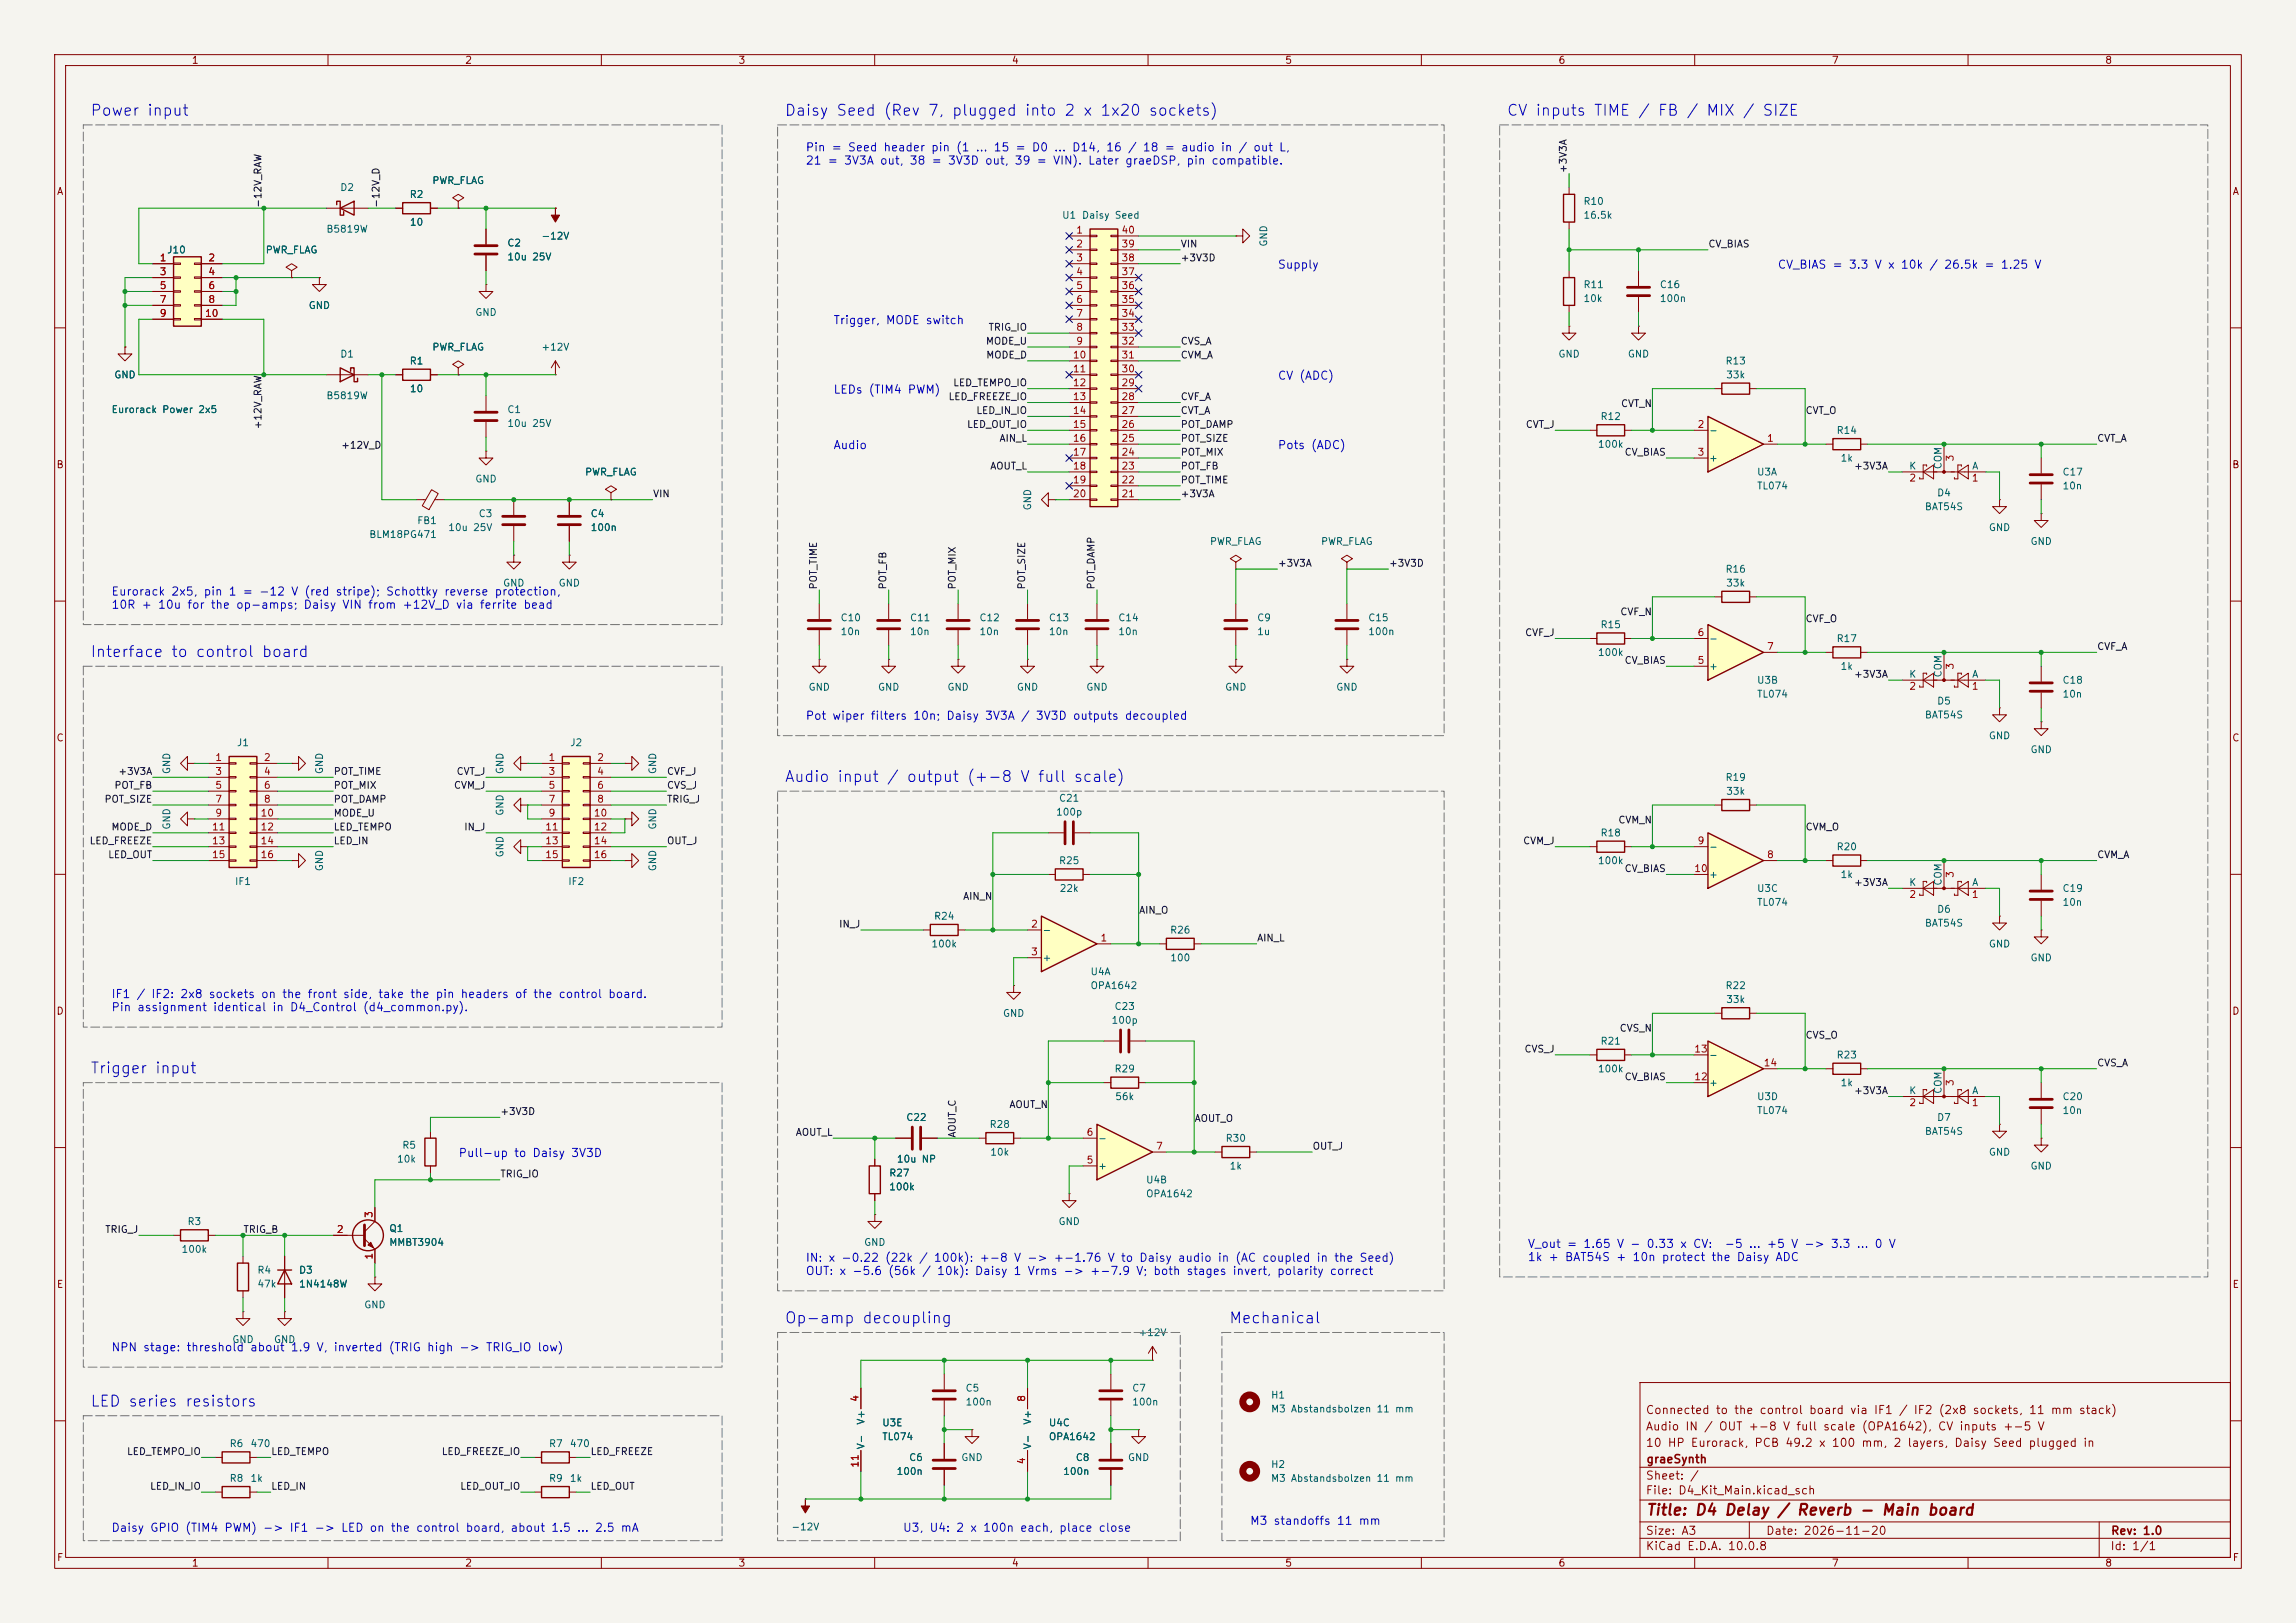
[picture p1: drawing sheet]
<svg xmlns="http://www.w3.org/2000/svg" width="420mm" height="297mm" viewBox="0 0 420 297" stroke-linecap="round" stroke-linejoin="round" font-family="sans-serif">
<defs><g id="words">
<g font-size="2" fill="#0000c2">
<text x="16.4" y="21.7">Power input</text>
<text x="143.4" y="21.7">Daisy Seed (Rev 7, plugged into 2 x 1x20 sockets)</text>
<text x="275.5" y="21.7">CV inputs TIME / FB / MIX / SIZE</text>
<text x="16.4" y="120.8">Interface to control board</text>
<text x="143.4" y="143.6">Audio input / output (+-8 V full scale)</text>
<text x="16.4" y="197">Trigger input</text>
<text x="143.4" y="242.7">Op-amp decoupling</text>
<text x="224.7" y="242.7">Mechanical</text>
<text x="16.4" y="257.9">LED series resistors</text>
</g>
<text font-size="2" fill="#840000" x="301" y="277.8">Title: D4 Delay / Reverb - Main board</text>
<g font-size="1.5" fill="#0000c2">
<text x="147.3" y="28.1">Pin = Seed header pin (1 ... 15 = D0 ... D14, 16 / 18 = audio in / out L,</text>
<text x="147.3" y="30.5">21 = 3V3A out, 38 = 3V3D out, 39 = VIN). Later graeDSP, pin compatible.</text>
<text x="233.6" y="49.5">Supply</text>
<text x="325.1" y="49.5">CV_BIAS = 3.3 V x 10k / 26.5k = 1.25 V</text>
<text x="152.4" y="59.7">Trigger, MODE switch</text>
<text x="233.6" y="69.9">CV (ADC)</text>
<text x="152.4" y="72.4">LEDs (TIM4 PWM)</text>
<text x="152.4" y="82.6">Audio</text>
<text x="233.6" y="82.6">Pots (ADC)</text>
<text x="20.3" y="109.4">Eurorack 2x5, pin 1 = -12 V (red stripe); Schottky reverse protection,</text>
<text x="20.3" y="111.8">10R + 10u for the op-amps; Daisy VIN from +12V_D via ferrite bead</text>
<text x="147.3" y="132.1">Pot wiper filters 10n; Daisy 3V3A / 3V3D outputs decoupled</text>
<text x="20.3" y="183">IF1 / IF2: 2x8 sockets on the front side, take the pin headers of the control board.</text>
<text x="20.3" y="185.4">Pin assignment identical in D4_Control (d4_common.py).</text>
<text x="83.8" y="212.1">Pull-up to Daisy 3V3D</text>
<text x="147.3" y="231.3">IN: x -0.22 (22k / 100k): +-8 V -&gt; +-1.76 V to Daisy audio in (AC coupled in the Seed)</text>
<text x="147.3" y="233.7">OUT: x -5.6 (56k / 10k): Daisy 1 Vrms -&gt; +-7.9 V; both stages invert, polarity correct</text>
<text x="279.4" y="228.7">V_out = 1.65 V - 0.33 x CV:</text>
<text x="279.4" y="231.2">1k + BAT54S + 10n protect the Daisy ADC</text>
<text x="315.4" y="228.7">-5 ... +5 V -&gt; 3.3 ... 0 V</text>
<text x="20.3" y="247.7">NPN stage: threshold about 1.9 V, inverted (TRIG high -&gt; TRIG_IO low)</text>
<text x="20.3" y="280.7">Daisy GPIO (TIM4 PWM) -&gt; IF1 -&gt; LED on the control board, about 1.5 ... 2.5 mA</text>
<text x="165.1" y="280.7">U3, U4: 2 x 100n each, place close</text>
<text x="228.6" y="279.4">M3 standoffs 11 mm</text>
</g>
<g font-size="1.5" fill="#840000">
<text x="300.9" y="262.1">Audio IN / OUT +-8 V full scale (OPA1642), CV inputs +-5 V</text>
<text x="300.9" y="259.1">Connected to the control board via IF1 / IF2 (2x8 sockets, 11 mm stack)</text>
<text x="300.9" y="265.1">10 HP Eurorack, PCB 49.2 x 100 mm, 2 layers, Daisy Seed plugged in</text>
<text x="301" y="268.1">graeSynth</text>
<text x="300.9" y="273.8">File: D4_Kit_Main.kicad_sch</text>
<text x="300.9" y="271.1">Sheet: /</text>
<text x="300.9" y="281.2">Size: A3</text>
<text x="322.9" y="281.2">Date: 2026-11-20</text>
<text x="386" y="281.2">Rev: 1.0</text>
<text x="300.9" y="284">KiCad E.D.A. 10.0.8</text>
<text x="385.9" y="284">Id: 1/1</text>
</g>
<g font-size="1.3" fill="#840000">
<text x="35" y="12">1</text>
<text x="85" y="12">2</text>
<text x="135" y="12">3</text>
<text x="185" y="12">4</text>
<text x="235" y="12">5</text>
<text x="285" y="12">6</text>
<text x="335" y="12">7</text>
<text x="385" y="12">8</text>
<text x="10.3" y="36">A</text>
<text x="408.3" y="36">A</text>
<text x="10.2" y="86">B</text>
<text x="408.2" y="86">B</text>
<text x="10.2" y="136">C</text>
<text x="408.2" y="136">C</text>
<text x="10.2" y="186">D</text>
<text x="408.2" y="186">D</text>
<text x="10.3" y="236">E</text>
<text x="408.3" y="236">E</text>
<text x="10.3" y="286">F</text>
<text x="35" y="287">1</text>
<text x="85" y="287">2</text>
<text x="135" y="287">3</text>
<text x="185" y="287">4</text>
<text x="235" y="287">5</text>
<text x="285" y="287">6</text>
<text x="335" y="287">7</text>
<text x="385" y="287">8</text>
<text x="408.3" y="286">F</text>
</g>
<g font-size="1.3" fill="#006464">
<text x="62.1" y="35.3">D2</text>
<text x="79" y="34">PWR_FLAG</text>
<text x="74.8" y="36.5">R2</text>
<text x="74.9" y="41.6">10</text>
<text x="194.2" y="40.3">U1 Daisy Seed</text>
<text x="289.5" y="37.8">R10</text>
<text x="289.5" y="40.3">16.5k</text>
<text x="30.5" y="46.7">J10</text>
<text x="48.5" y="46.7">PWR_FLAG</text>
<text x="59.6" y="42.9">B5819W</text>
<text x="92.7" y="45.4">C2</text>
<text x="92.7" y="48">10u 25V</text>
<text x="98.9" y="44.1">-12V</text>
<text x="232.1" y="45.2" transform="rotate(-90 232.1 45.2)">GND</text>
<text x="289.5" y="53">R11</text>
<text x="303.5" y="53">C16</text>
<text x="56.4" y="56.8">GND</text>
<text x="86.8" y="58.1">GND</text>
<text x="289.5" y="55.6">10k</text>
<text x="303.5" y="55.6">100n</text>
<text x="62.1" y="65.7">D1</text>
<text x="79" y="64.5">PWR_FLAG</text>
<text x="98.9" y="64.5">+12V</text>
<text x="285" y="65.7">GND</text>
<text x="297.7" y="65.7">GND</text>
<text x="20.8" y="69.5">GND</text>
<text x="74.8" y="67">R1</text>
<text x="315.5" y="67">R13</text>
<text x="315.6" y="69.5">33k</text>
<text x="20.3" y="75.9">Eurorack Power 2x5</text>
<text x="59.6" y="73.4">B5819W</text>
<text x="74.9" y="72.1">10</text>
<text x="92.7" y="75.9">C1</text>
<text x="292.7" y="77.2">R12</text>
<text x="92.7" y="78.4">10u 25V</text>
<text x="292.2" y="82.2">100k</text>
<text x="312.5" y="79.7">-</text>
<text x="335.8" y="79.7">R14</text>
<text x="86.8" y="88.6">GND</text>
<text x="106.9" y="87.3">PWR_FLAG</text>
<text x="312.5" y="84.8">+</text>
<text x="321.3" y="87.3">U3A</text>
<text x="321.3" y="89.9">TL074</text>
<text x="336.6" y="84.8">1k</text>
<text x="349.1" y="86.2">K</text>
<text x="355.5" y="86" transform="rotate(-90 355.5 86)">COM</text>
<text x="360.6" y="86.2">A</text>
<text x="377.2" y="87.3">C17</text>
<text x="377.2" y="89.9">10n</text>
<text x="87.5" y="94.9">C3</text>
<text x="107.9" y="94.9">C4</text>
<text x="188.9" y="93.5" transform="rotate(-90 188.9 93.5)">GND</text>
<text x="352" y="93.7">BAT54S</text>
<text x="354.2" y="91.1">D4</text>
<text x="67.4" y="98.8">BLM18PG471</text>
<text x="76.2" y="96.2">FB1</text>
<text x="81.9" y="97.5">10u 25V</text>
<text x="107.9" y="97.5">100n</text>
<text x="221.2" y="100">PWR_FLAG</text>
<text x="241.5" y="100">PWR_FLAG</text>
<text x="363.7" y="97.5">GND</text>
<text x="371.3" y="100">GND</text>
<text x="91.9" y="107.6">GND</text>
<text x="102.1" y="107.6">GND</text>
<text x="315.5" y="105.1">R16</text>
<text x="315.6" y="107.6">33k</text>
<text x="153.7" y="114">C10</text>
<text x="166.4" y="114">C11</text>
<text x="179.1" y="114">C12</text>
<text x="191.8" y="114">C13</text>
<text x="204.5" y="114">C14</text>
<text x="229.9" y="114">C9</text>
<text x="250.2" y="114">C15</text>
<text x="153.7" y="116.5">10n</text>
<text x="166.4" y="116.5">10n</text>
<text x="179.1" y="116.5">10n</text>
<text x="191.8" y="116.5">10n</text>
<text x="204.5" y="116.5">10n</text>
<text x="229.9" y="116.5">1u</text>
<text x="250.2" y="116.5">100n</text>
<text x="292.7" y="115.3">R15</text>
<text x="312.5" y="117.8">-</text>
<text x="335.8" y="117.8">R17</text>
<text x="292.2" y="120.3">100k</text>
<text x="312.5" y="122.9">+</text>
<text x="321.3" y="125.4">U3B</text>
<text x="336.6" y="122.9">1k</text>
<text x="349.1" y="124.3">K</text>
<text x="355.5" y="124.1" transform="rotate(-90 355.5 124.1)">COM</text>
<text x="360.6" y="124.3">A</text>
<text x="377.2" y="125.4">C18</text>
<text x="147.8" y="126.7">GND</text>
<text x="160.5" y="126.7">GND</text>
<text x="173.2" y="126.7">GND</text>
<text x="185.9" y="126.7">GND</text>
<text x="198.6" y="126.7">GND</text>
<text x="224" y="126.7">GND</text>
<text x="244.3" y="126.7">GND</text>
<text x="321.3" y="128">TL074</text>
<text x="352" y="131.8">BAT54S</text>
<text x="354.2" y="129.2">D5</text>
<text x="377.2" y="128">10n</text>
<text x="43.2" y="136.9">J1</text>
<text x="104.2" y="136.9">J2</text>
<text x="363.7" y="135.6">GND</text>
<text x="31.4" y="141.8" transform="rotate(-90 31.4 141.8)">GND</text>
<text x="59.4" y="141.8" transform="rotate(-90 59.4 141.8)">GND</text>
<text x="92.4" y="141.8" transform="rotate(-90 92.4 141.8)">GND</text>
<text x="120.3" y="141.8" transform="rotate(-90 120.3 141.8)">GND</text>
<text x="315.5" y="143.2">R19</text>
<text x="371.3" y="138.1">GND</text>
<text x="92.4" y="149.4" transform="rotate(-90 92.4 149.4)">GND</text>
<text x="193.1" y="149.6">100p</text>
<text x="193.6" y="147">C21</text>
<text x="315.6" y="145.7">33k</text>
<text x="31.4" y="151.9" transform="rotate(-90 31.4 151.9)">GND</text>
<text x="120.3" y="151.9" transform="rotate(-90 120.3 151.9)">GND</text>
<text x="292.7" y="153.4">R18</text>
<text x="312.5" y="155.9">-</text>
<text x="335.8" y="155.9">R20</text>
<text x="59.4" y="159.5" transform="rotate(-90 59.4 159.5)">GND</text>
<text x="92.4" y="157" transform="rotate(-90 92.4 157)">GND</text>
<text x="120.3" y="159.5" transform="rotate(-90 120.3 159.5)">GND</text>
<text x="193.6" y="158.4">R25</text>
<text x="292.2" y="158.4">100k</text>
<text x="312.5" y="161">+</text>
<text x="336.6" y="161">1k</text>
<text x="42.9" y="162.3">IF1</text>
<text x="103.8" y="162.3">IF2</text>
<text x="193.7" y="163.5">22k</text>
<text x="321.3" y="163.5">U3C</text>
<text x="321.3" y="166.1">TL074</text>
<text x="349.1" y="162.4">K</text>
<text x="354.2" y="167.3">D6</text>
<text x="355.5" y="162.2" transform="rotate(-90 355.5 162.2)">COM</text>
<text x="360.6" y="162.4">A</text>
<text x="377.2" y="163.5">C19</text>
<text x="377.2" y="166.1">10n</text>
<text x="170.3" y="173.7">100k</text>
<text x="170.7" y="168.6">R24</text>
<text x="190.6" y="171.1">-</text>
<text x="213.9" y="171.1">R26</text>
<text x="352" y="169.9">BAT54S</text>
<text x="363.7" y="173.7">GND</text>
<text x="190.6" y="176.2">+</text>
<text x="199.4" y="178.8">U4A</text>
<text x="214" y="176.2">100</text>
<text x="371.3" y="176.2">GND</text>
<text x="199.4" y="181.3">OPA1642</text>
<text x="203.8" y="185.1">C23</text>
<text x="315.5" y="181.3">R22</text>
<text x="315.6" y="183.8">33k</text>
<text x="183.4" y="186.4">GND</text>
<text x="203.2" y="187.7">100p</text>
<text x="292.7" y="191.5">R21</text>
<text x="203.8" y="196.5">R29</text>
<text x="292.2" y="196.5">100k</text>
<text x="312.5" y="194">-</text>
<text x="335.8" y="194">R23</text>
<text x="203.9" y="201.6">56k</text>
<text x="312.5" y="199.1">+</text>
<text x="321.3" y="201.6">U3D</text>
<text x="336.6" y="199.1">1k</text>
<text x="349.1" y="200.5">K</text>
<text x="355.5" y="200.3" transform="rotate(-90 355.5 200.3)">COM</text>
<text x="360.6" y="200.5">A</text>
<text x="377.2" y="201.6">C20</text>
<text x="165.7" y="205.4">C22</text>
<text x="180.9" y="206.7">R28</text>
<text x="200.8" y="209.2">-</text>
<text x="224.1" y="209.2">R30</text>
<text x="321.3" y="204.2">TL074</text>
<text x="352" y="208">BAT54S</text>
<text x="354.2" y="205.4">D7</text>
<text x="377.2" y="204.2">10n</text>
<text x="72.5" y="213.1">10k</text>
<text x="73.5" y="210.5">R5</text>
<text x="162.5" y="215.6">R27</text>
<text x="163.9" y="213.1">10u NP</text>
<text x="181" y="211.8">10k</text>
<text x="200.8" y="214.3">+</text>
<text x="224.8" y="214.3">1k</text>
<text x="363.7" y="211.8">GND</text>
<text x="371.3" y="214.3">GND</text>
<text x="162.5" y="218.1">100k</text>
<text x="209.5" y="216.9">U4B</text>
<text x="209.5" y="219.4">OPA1642</text>
<text x="34.2" y="224.5">R3</text>
<text x="71.1" y="225.8">Q1</text>
<text x="193.5" y="224.5">GND</text>
<text x="33.1" y="229.6">100k</text>
<text x="47" y="233.4">R4</text>
<text x="54.6" y="233.4">D3</text>
<text x="71.1" y="228.3">MMBT3904</text>
<text x="158" y="228.3">GND</text>
<text x="47" y="235.9">47k</text>
<text x="54.6" y="235.9">1N4148W</text>
<text x="66.5" y="239.7">GND</text>
<text x="208.2" y="244.8">+12V</text>
<text x="42.4" y="246.1">GND</text>
<text x="50" y="246.1">GND</text>
<text x="176.5" y="255">C5</text>
<text x="176.5" y="257.5">100n</text>
<text x="207" y="255">C7</text>
<text x="207" y="257.5">100n</text>
<text x="232.4" y="256.2">H1</text>
<text x="158.4" y="260.8" transform="rotate(-90 158.4 260.8)">V+</text>
<text x="161.3" y="261.3">U3E</text>
<text x="161.3" y="263.9">TL074</text>
<text x="188.9" y="260.8" transform="rotate(-90 188.9 260.8)">V+</text>
<text x="191.8" y="261.3">U4C</text>
<text x="191.8" y="263.9">OPA1642</text>
<text x="232.4" y="258.8">M3 Abstandsbolzen 11 mm</text>
<text x="41.9" y="265.1">R6</text>
<text x="45.7" y="265.1">470</text>
<text x="100.3" y="265.1">R7</text>
<text x="104.1" y="265.1">470</text>
<text x="158.4" y="265.3" transform="rotate(-90 158.4 265.3)">V-</text>
<text x="166.2" y="267.7">C6</text>
<text x="175.7" y="267.7">GND</text>
<text x="188.9" y="265.3" transform="rotate(-90 188.9 265.3)">V-</text>
<text x="196.7" y="267.7">C8</text>
<text x="206.2" y="267.7">GND</text>
<text x="232.4" y="268.9">H2</text>
<text x="41.9" y="271.5">R8</text>
<text x="45.7" y="271.5">1k</text>
<text x="100.3" y="271.5">R9</text>
<text x="104.1" y="271.5">1k</text>
<text x="163.9" y="270.2">100n</text>
<text x="194.4" y="270.2">100n</text>
<text x="232.4" y="271.5">M3 Abstandsbolzen 11 mm</text>
<text x="144.7" y="280.4">-12V</text>
</g>
<g font-size="1.3" fill="#0f0f0f">
<text x="286.9" y="31.8" transform="rotate(-90 286.9 31.8)">+3V3A</text>
<text x="48.1" y="38.1" transform="rotate(-90 48.1 38.1)">-12V_RAW</text>
<text x="69.7" y="38.1" transform="rotate(-90 69.7 38.1)">-12V_D</text>
<text x="215.9" y="45.6">VIN</text>
<text x="312.4" y="45.6">CV_BIAS</text>
<text x="215.9" y="48.1">+3V3D</text>
<text x="180.2" y="63.4">MODE_U</text>
<text x="180.3" y="65.9">MODE_D</text>
<text x="180.7" y="60.8">TRIG_IO</text>
<text x="215.9" y="65.9">CVM_A</text>
<text x="215.9" y="63.4">CVS_A</text>
<text x="174.2" y="71">LED_TEMPO_IO</text>
<text x="173.4" y="73.5">LED_FREEZE_IO</text>
<text x="178.5" y="76.1">LED_IN_IO</text>
<text x="215.9" y="73.5">CVF_A</text>
<text x="215.9" y="76.1">CVT_A</text>
<text x="296.4" y="74.8">CVT_N</text>
<text x="330.2" y="76.1">CVT_O</text>
<text x="48.1" y="78.7" transform="rotate(-90 48.1 78.7)">+12V_RAW</text>
<text x="62.3" y="82.4">+12V_D</text>
<text x="176.8" y="78.6">LED_OUT_IO</text>
<text x="182.7" y="81.2">AIN_L</text>
<text x="215.9" y="83.7">POT_MIX</text>
<text x="215.9" y="81.2">POT_SIZE</text>
<text x="215.9" y="78.6">POT_DAMP</text>
<text x="279" y="78.6">CVT_J</text>
<text x="297.1" y="83.7">CV_BIAS</text>
<text x="383.5" y="81.2">CVT_A</text>
<text x="181" y="86.2">AOUT_L</text>
<text x="215.9" y="88.8">POT_TIME</text>
<text x="215.9" y="86.2">POT_FB</text>
<text x="339" y="86.2">+3V3A</text>
<text x="119.4" y="91.3">VIN</text>
<text x="215.9" y="91.3">+3V3A</text>
<text x="149.7" y="108" transform="rotate(-90 149.7 108)">POT_TIME</text>
<text x="162.4" y="108" transform="rotate(-90 162.4 108)">POT_FB</text>
<text x="175.1" y="108" transform="rotate(-90 175.1 108)">POT_MIX</text>
<text x="187.8" y="108" transform="rotate(-90 187.8 108)">POT_SIZE</text>
<text x="200.5" y="108" transform="rotate(-90 200.5 108)">POT_DAMP</text>
<text x="233.7" y="104">+3V3A</text>
<text x="254" y="104">+3V3D</text>
<text x="296.3" y="112.9">CVF_N</text>
<text x="278.9" y="116.7">CVF_J</text>
<text x="330.2" y="114.2">CVF_O</text>
<text x="383.5" y="119.3">CVF_A</text>
<text x="297.1" y="121.8">CV_BIAS</text>
<text x="339" y="124.3">+3V3A</text>
<text x="21.5" y="142.1">+3V3A</text>
<text x="60.9" y="142.1">POT_TIME</text>
<text x="83.4" y="142.1">CVT_J</text>
<text x="121.9" y="142.1">CVF_J</text>
<text x="19" y="147.2">POT_SIZE</text>
<text x="20.8" y="144.7">POT_FB</text>
<text x="60.9" y="144.7">POT_MIX</text>
<text x="60.9" y="147.2">POT_DAMP</text>
<text x="60.9" y="149.7">MODE_U</text>
<text x="82.9" y="144.7">CVM_J</text>
<text x="121.9" y="144.7">CVS_J</text>
<text x="121.9" y="147.2">TRIG_J</text>
<text x="16.3" y="154.8">LED_FREEZE</text>
<text x="20.3" y="152.3">MODE_D</text>
<text x="60.9" y="152.3">LED_TEMPO</text>
<text x="60.9" y="154.8">LED_IN</text>
<text x="84.8" y="152.3">IN_J</text>
<text x="121.9" y="154.8">OUT_J</text>
<text x="278.5" y="154.8">CVM_J</text>
<text x="295.9" y="151">CVM_N</text>
<text x="330.2" y="152.3">CVM_O</text>
<text x="19.7" y="157.4">LED_OUT</text>
<text x="297.1" y="159.9">CV_BIAS</text>
<text x="383.5" y="157.4">CVM_A</text>
<text x="176.1" y="165">AIN_N</text>
<text x="208.3" y="167.5">AIN_O</text>
<text x="339" y="162.4">+3V3A</text>
<text x="153.4" y="170.1">IN_J</text>
<text x="229.8" y="172.6">AIN_L</text>
<text x="296.2" y="189.1">CVS_N</text>
<text x="330.2" y="190.4">CVS_O</text>
<text x="278.7" y="192.9">CVS_J</text>
<text x="297.1" y="198">CV_BIAS</text>
<text x="383.5" y="195.5">CVS_A</text>
<text x="184.5" y="203.1">AOUT_N</text>
<text x="339" y="200.5">+3V3A</text>
<text x="91.4" y="204.3">+3V3D</text>
<text x="145.5" y="208.2">AOUT_L</text>
<text x="175.1" y="208.3" transform="rotate(-90 175.1 208.3)">AOUT_C</text>
<text x="218.4" y="205.6">AOUT_O</text>
<text x="91.4" y="215.8">TRIG_IO</text>
<text x="240" y="210.7">OUT_J</text>
<text x="19.1" y="225.9">TRIG_J</text>
<text x="44.4" y="225.9">TRIG_B</text>
<text x="23.1" y="266.6">LED_TEMPO_IO</text>
<text x="49.5" y="266.6">LED_TEMPO</text>
<text x="80.7" y="266.6">LED_FREEZE_IO</text>
<text x="107.9" y="266.6">LED_FREEZE</text>
<text x="27.3" y="272.9">LED_IN_IO</text>
<text x="49.5" y="272.9">LED_IN</text>
<text x="84.1" y="272.9">LED_OUT_IO</text>
<text x="107.9" y="272.9">LED_OUT</text>
</g>
<g font-size="1.3" fill="#a90000">
<text x="196.8" y="43">1</text>
<text x="196.8" y="45.6">2</text>
<text x="205" y="45.6">39</text>
<text x="205" y="43">40</text>
<text x="29.1" y="48.1">1</text>
<text x="29.1" y="50.7">3</text>
<text x="29.1" y="53.2">5</text>
<text x="38" y="48.1">2</text>
<text x="38" y="50.7">4</text>
<text x="38" y="53.2">6</text>
<text x="196.8" y="48.1">3</text>
<text x="196.8" y="50.7">4</text>
<text x="196.8" y="53.2">5</text>
<text x="205" y="53.2">36</text>
<text x="205" y="50.7">37</text>
<text x="205" y="48.1">38</text>
<text x="29.1" y="55.7">7</text>
<text x="29.1" y="58.3">9</text>
<text x="37.4" y="58.3">10</text>
<text x="38" y="55.7">8</text>
<text x="196.8" y="55.7">6</text>
<text x="196.8" y="58.3">7</text>
<text x="205" y="58.3">34</text>
<text x="205" y="55.7">35</text>
<text x="196.1" y="65.9">10</text>
<text x="196.8" y="60.8">8</text>
<text x="196.8" y="63.4">9</text>
<text x="205" y="65.9">31</text>
<text x="205" y="63.4">32</text>
<text x="205" y="60.8">33</text>
<text x="196.1" y="68.4">11</text>
<text x="196.1" y="71">12</text>
<text x="205" y="71">29</text>
<text x="205" y="68.4">30</text>
<text x="196.1" y="73.5">13</text>
<text x="196.1" y="76.1">14</text>
<text x="205" y="76.1">27</text>
<text x="205" y="73.5">28</text>
<text x="196.1" y="78.6">15</text>
<text x="196.1" y="81.1">16</text>
<text x="196.1" y="83.7">17</text>
<text x="205" y="83.7">24</text>
<text x="205" y="81.1">25</text>
<text x="205" y="78.6">26</text>
<text x="310.4" y="78.6">2</text>
<text x="310.4" y="83.7">3</text>
<text x="323.1" y="81.1">1</text>
<text x="196.1" y="86.2">18</text>
<text x="196.1" y="88.8">19</text>
<text x="205" y="88.8">22</text>
<text x="205" y="86.2">23</text>
<text x="349.2" y="88.4">2</text>
<text x="357.7" y="84.6" transform="rotate(-90 357.7 84.6)">3</text>
<text x="360.6" y="88.4">1</text>
<text x="196.1" y="91.3">20</text>
<text x="205" y="91.3">21</text>
<text x="310.4" y="116.7">6</text>
<text x="323.1" y="119.2">7</text>
<text x="310.4" y="121.8">5</text>
<text x="357.7" y="122.7" transform="rotate(-90 357.7 122.7)">3</text>
<text x="349.2" y="126.5">2</text>
<text x="360.6" y="126.5">1</text>
<text x="39.3" y="139.6">1</text>
<text x="39.3" y="142.1">3</text>
<text x="48.2" y="139.6">2</text>
<text x="48.2" y="142.1">4</text>
<text x="100.2" y="139.6">1</text>
<text x="100.2" y="142.1">3</text>
<text x="109.1" y="139.6">2</text>
<text x="109.1" y="142.1">4</text>
<text x="39.3" y="144.6">5</text>
<text x="39.3" y="147.2">7</text>
<text x="39.3" y="149.7">9</text>
<text x="47.6" y="149.7">10</text>
<text x="48.2" y="144.6">6</text>
<text x="48.2" y="147.2">8</text>
<text x="100.2" y="144.6">5</text>
<text x="100.2" y="147.2">7</text>
<text x="100.2" y="149.7">9</text>
<text x="108.5" y="149.7">10</text>
<text x="109.1" y="144.6">6</text>
<text x="109.1" y="147.2">8</text>
<text x="38.7" y="152.3">11</text>
<text x="38.7" y="154.8">13</text>
<text x="47.6" y="152.3">12</text>
<text x="47.6" y="154.8">14</text>
<text x="99.6" y="152.3">11</text>
<text x="99.6" y="154.8">13</text>
<text x="108.5" y="152.3">12</text>
<text x="108.5" y="154.8">14</text>
<text x="310.4" y="154.8">9</text>
<text x="38.7" y="157.3">15</text>
<text x="47.6" y="157.3">16</text>
<text x="99.6" y="157.3">15</text>
<text x="108.5" y="157.3">16</text>
<text x="309.8" y="159.9">10</text>
<text x="323.1" y="157.3">8</text>
<text x="357.7" y="160.8" transform="rotate(-90 357.7 160.8)">3</text>
<text x="349.2" y="164.6">2</text>
<text x="360.6" y="164.6">1</text>
<text x="188.5" y="170">2</text>
<text x="201.2" y="172.6">1</text>
<text x="188.5" y="175.1">3</text>
<text x="309.8" y="198">12</text>
<text x="309.8" y="192.9">13</text>
<text x="322.5" y="195.4">14</text>
<text x="349.2" y="202.7">2</text>
<text x="357.7" y="198.9" transform="rotate(-90 357.7 198.9)">3</text>
<text x="360.6" y="202.7">1</text>
<text x="198.7" y="208.1">6</text>
<text x="198.7" y="213.2">5</text>
<text x="211.4" y="210.7">7</text>
<text x="61.5" y="225.9">2</text>
<text x="68.4" y="223" transform="rotate(-90 68.4 223)">3</text>
<text x="68.4" y="230.6" transform="rotate(-90 68.4 230.6)">1</text>
<text x="157.3" y="256.6" transform="rotate(-90 157.3 256.6)">4</text>
<text x="187.8" y="256.6" transform="rotate(-90 187.8 256.6)">8</text>
<text x="157.3" y="268.7" transform="rotate(-90 157.3 268.7)">11</text>
<text x="187.8" y="268.1" transform="rotate(-90 187.8 268.1)">4</text>
</g>
</g></defs>
<path d="M0 0h420v297h-420z" fill="#f5f4ef" stroke="#f5f4ef" stroke-width=".18"/>
<g fill="none" stroke="#840000" stroke-width=".18">
<path d="M10 10h400v277h-400zM12 12h396v273h-396zM60 10v2M110 10v2M160 10v2M210 10v2M260 10v2M310 10v2M360 10v2M287 59.7v1.3h1.3l-1.3 1.2-1.3-1.2h1.3M287 59.7h.1M299.7 59.7v1.3h1.3l-1.3 1.2-1.3-1.2h1.3"/>
<path d="M299.7 59.7h.1M10 60h2M313.7 71.1h1.3M320 71.1h1.3M408 60h2M10 110h2M408 110h2M10 160h2M290.8 154.9h1.3M297.2 154.9h1.2M313.7 147.3h1.3M320 147.3h1.3"/>
<path d="M334 157.5h1.3M340.4 157.5h1.2M408 160h2M290.8 193h1.3M297.2 193h1.2M352.4 199.6v-.2h-.6v2.5h-.6v-.2M355.6 195.6v5.1M358.8 199.6v-.2h-.7v2.5h-.6v-.2M373.4 198.1v2.8M10 210h2M348 200.7h15.2M351.8 200.7l1.9-1.3v2.5z"/>
<path d="M358.1 200.7l1.9-1.3v2.5zM373.4 202.9v2.8M408 210h2M300 253h108v32h-108zM10 260h2M300 278.5h108M300 274.5h108M300 268.5h108M320 278.5v3M384 278.5v6.5M408 260h2M60 285v2"/>
<path d="M110 285v2M160 285v2M210 285v2M260 285v2M300 281.5h108M310 285v2M360 285v2"/>
</g>
<path d="M315 70.1h5v2h-5zM292.1 153.9h5.1v2.1h-5.1zM315 146.3h5v2h-5zM335.3 156.5h5.1v2h-5.1zM292.1 192h5.1v2.1h-5.1z" fill="none" stroke="#840000" stroke-width=".25"/>
<path d="M371.3 201.2h4.1M371.3 202.7h4.1" fill="none" stroke="#840000" stroke-width=".51"/>
<circle cx="355.6" cy="200.7" r=".25" fill="#840000" stroke="#840000" stroke-width=".18"/>
<path d="M312.4 190.5l10.2 5.1-10.2 5.1z" fill="#ffffc2"/>
<path d="M335.3 80.3h5.1v2h-5.1zM312.4 190.5l10.2 5.1-10.2 5.1zM315 184.4h5v2h-5z" fill="none" stroke="#840000" stroke-width=".25"/>
<g fill="none" stroke="#840000" stroke-width=".18">
<path d="M334 81.3h1.3M340.4 81.3h1.2M348 86.4h15.2M351.8 86.4l1.9-1.3v2.5zM352.4 85.3v-.2h-.6v2.5h-.6v-.2M355.6 81.3v5.1M358.1 86.4l1.9-1.3v2.5zM358.8 85.3v-.2h-.7v2.5h-.6v-.2M309.9 198.1h2.5M309.9 193h2.5M313.7 185.4h1.3M320 185.4h1.3"/>
<path d="M322.6 195.6h2.5"/>
</g>
<circle cx="355.6" cy="86.4" r=".25" fill="#840000" stroke="#840000" stroke-width=".18"/>
<path d="M312.4 152.4l10.2 5.1-10.2 5.1z" fill="#ffffc2"/>
<path d="M312.4 152.4l10.2 5.1-10.2 5.1z" fill="none" stroke="#840000" stroke-width=".25"/>
<path d="M309.9 154.9h2.5M322.6 157.5h2.5M309.9 160h2.5M172.7 251.5v2.8M172.7 256.3v2.8M188 254v3.8M188 265.4v3.8M208.3 261.6v1.3h1.2l-1.2 1.3-1.3-1.3h1.3M208.3 261.6h.1" fill="none" stroke="#840000" stroke-width=".18"/>
<circle cx="228.6" cy="256.5" r="1.27" fill="none" stroke="#840000" stroke-width="1.3"/>
<path d="M170.7 254.5h4.1M170.7 256h4.1" fill="none" stroke="#840000" stroke-width=".51"/>
<path d="M31.7 47h5.1v12.7h-5.1z" fill="#ffffc2"/>
<path d="M31.7 47h5.1v12.7h-5.1zM213.4 171.7h5v2h-5z" fill="none" stroke="#840000" stroke-width=".25"/>
<g fill="none" stroke="#840000" stroke-width=".18">
<path d="M27.9 48.3h3.8M27.9 50.8h3.8M27.9 53.3h3.8M27.9 55.9h3.8M27.9 58.4h3.8M31.7 48.1h1.3v.3h-1.3zM31.7 50.7h1.3v.2h-1.3zM31.7 53.2h1.3v.3h-1.3zM31.7 55.8h1.3v.2h-1.3zM31.7 58.3h1.3v.2h-1.3zM35.6 48.1h1.2v.3h-1.2zM35.6 50.7h1.2v.2h-1.2z"/>
<path d="M35.6 53.2h1.2v.3h-1.2zM35.6 55.8h1.2v.2h-1.2zM35.6 58.3h1.2v.2h-1.2zM36.8 48.3h3.8M36.8 50.8h3.8M36.8 53.3h3.8M36.8 55.9h3.8M36.8 58.4h3.8M22.9 63.5v1.3h1.2l-1.2 1.2-1.3-1.2h1.3M22.9 63.5h.1M212.1 172.7h1.3M218.4 172.7h1.3"/>
</g>
<path d="M200.7 205.7l10.1 5.1-10.1 5.1z" fill="#ffffc2"/>
<path d="M200.7 205.7l10.1 5.1-10.1 5.1z" fill="none" stroke="#840000" stroke-width=".25"/>
<path d="M53.3 157.5h1.3v-1.3l1.3 1.3-1.3 1.3v-1.3M53.3 157.5h.1M198.1 213.4h2.6M198.1 208.3h2.6M210.8 210.8h2.6" fill="none" stroke="#840000" stroke-width=".18"/>
<path d="M41.9 138.4h5.1v20.4h-5.1z" fill="#ffffc2"/>
<path d="M41.9 138.4h5.1v20.4h-5.1zM203.2 197.1h5.1v2h-5.1zM335.3 194.6h5.1v2h-5.1zM223.5 209.8h5.1v2h-5.1z" fill="none" stroke="#840000" stroke-width=".25"/>
<g fill="none" stroke="#840000" stroke-width=".18">
<path d="M53.3 49.5l1.1-.6-1.1-.6-1 .6 1 .6v1.3M53.3 50.8h.1M365.8 91.4v1.3h1.2l-1.2 1.3-1.3-1.3h1.3M365.8 91.4h.1M175.3 110.5v2.8M175.3 115.3v2.8M34.3 139.7v-1.3l-1.3 1.3 1.3 1.3v-1.3h1.3M35.6 139.7h.1M38.1 139.7h3.8M41.9 139.6h1.3v.2h-1.3zM45.7 139.6h1.3v.2h-1.3zM47 139.7h3.8"/>
<path d="M175.3 120.7v1.2h1.2l-1.2 1.3-1.3-1.3h1.3M175.3 120.7h.1M188 120.7v1.2h1.2l-1.2 1.3-1.3-1.3h1.3M188 120.7h.1M34.3 149.9v-1.3l-1.3 1.3 1.3 1.2v-1.2h1.3M35.6 149.9h.1M38.1 142.2h3.8M38.1 144.8h3.8M38.1 147.3h3.8M38.1 149.9h3.8M38.1 152.4h3.8M38.1 154.9h3.8"/>
<path d="M38.1 157.5h3.8M41.9 142.1h1.3v.3h-1.3zM41.9 144.7h1.3v.2h-1.3zM41.9 147.2h1.3v.2h-1.3zM41.9 149.7h1.3v.3h-1.3zM41.9 152.3h1.3v.2h-1.3zM41.9 154.8h1.3v.3h-1.3zM41.9 157.4h1.3v.2h-1.3zM45.7 142.1h1.3v.3h-1.3zM45.7 144.7h1.3v.2h-1.3zM45.7 147.2h1.3v.2h-1.3zM45.7 149.7h1.3v.3h-1.3z"/>
<path d="M45.7 152.3h1.3v.2h-1.3zM45.7 154.8h1.3v.3h-1.3zM45.7 157.4h1.3v.2h-1.3zM47 142.2h3.8M47 144.8h3.8M47 147.3h3.8M47 149.9h3.8M47 152.4h3.8M47 154.9h3.8M47 157.5h3.8M373.4 170.2v1.3h1.2l-1.2 1.2-1.3-1.2h1.3M373.4 170.2h.1"/>
<path d="M185.4 180.3v1.3h1.3l-1.3 1.3-1.3-1.3h1.3M185.4 180.3h.1M201.9 190.5h2.8M201.9 198.1h1.3M206.8 190.5h2.7M208.3 198.1h1.2M334 195.6h1.3M340.4 195.6h1.2M222.2 210.8h1.3M228.6 210.8h1.3"/>
</g>
<path d="M173.2 113.5h4.1M173.2 115.1h4.1M205 188.5v4M206.5 188.5v4" fill="none" stroke="#840000" stroke-width=".51"/>
<path d="M190.5 167.6l10.2 5.1-10.2 5.1z" fill="#ffffc2"/>
<path d="M62.2 67.3l2.6 1.3-2.6 1.3zM64.1 67.9v-.6h.7v2.6h.6v-.7M193 159h5.1v2h-5.1zM170.2 169.2h5.1v2h-5.1zM190.5 167.6l10.2 5.1-10.2 5.1z" fill="none" stroke="#840000" stroke-width=".25"/>
<g fill="none" stroke="#840000" stroke-width=".18">
<path d="M59.7 68.6h7.6M76.2 91.4h1.7M78.9 89.6l1.3 .7-1.7 3-1.3-.7zM79.5 91.4h1.8M149.9 110.5v2.8M149.9 115.3v2.8M162.6 110.5v2.8M162.6 115.3v2.8M226.1 110.5v2.8M226.1 115.3v2.8M53.3 139.7h1.3v-1.3l1.3 1.3-1.3 1.3v-1.3M53.3 139.7h.1"/>
<path d="M149.9 120.7v1.2h1.2l-1.2 1.3-1.3-1.3h1.3M149.9 120.7h.1M162.6 120.7v1.2h1.2l-1.2 1.3-1.3-1.3h1.3M162.6 120.7h.1M114.3 157.5h1.3v-1.3l1.2 1.3-1.2 1.3v-1.3M114.3 157.5h.1M191.8 152.4h2.8M196.6 152.4h2.8M168.9 170.2h1.3M175.3 170.2h1.2M188 170.2h2.5M188 175.3h2.5"/>
<path d="M191.8 160h1.2M198.1 160h1.3M200.7 172.7h2.5M365.8 205.7v1.3h1.2l-1.2 1.3-1.3-1.3h1.3M365.8 205.7h.1"/>
</g>
<path d="M147.8 113.5h4.1M147.8 115.1h4.1M160.5 113.5h4.1M160.5 115.1h4.1M224 113.5h4.1M224 115.1h4.1M194.8 150.4v4M196.3 150.4v4" fill="none" stroke="#840000" stroke-width=".51"/>
<path d="M102.9 138.4h5v20.4h-5z" fill="#ffffc2"/>
<g fill="none" stroke="#840000" stroke-width=".25">
<path d="M61.6 37.5v-.7h.6v2.6h.7v-.7M62.2 38.1l2.6-1.3v2.6zM73.7 37.1h5v2h-5zM286 50.8h2v5.1h-2zM73.7 67.6h5v2h-5zM315 108.2h5v2h-5zM102.9 138.4h5v20.4h-5zM77.7 208.3h2.1v5.1h-2.1zM180.3 207.3h5.1v2h-5.1zM33 225h5.1v2.1h-5.1zM43.4 231.1h2.1v5.1h-2.1zM50.8 232.4h2.5"/>
<path d="M52.1 232.4l1.2 2.5h-2.5z"/>
<circle cx="67.3" cy="226.1" r="2.82"/>
</g>
<g fill="none" stroke="#840000" stroke-width=".18">
<path d="M59.7 38.1h7.6M72.4 38.1h1.3M78.7 38.1h1.3M83.8 36.8l1-.6-1-.6-1 .6 1 .6v1.3M83.8 38.1h.1M101.6 38.1h.1M58.4 50.8v1.3h1.3l-1.3 1.2-1.3-1.2h1.3M58.4 50.8h.1M88.9 52.1v1.2h1.3l-1.3 1.3-1.3-1.3h1.3M88.9 52.1h.1M88.9 41.9v2.8M88.9 46.7v2.8"/>
<path d="M287 49.5v1.3M287 55.9v1.3M72.4 68.6h1.3M78.7 68.6h1.3M83.8 67.3l1-.6-1-.7-1 .7 1 .6v1.3M83.8 68.6h.1M88.9 72.4v2.8M88.9 77.2v2.8M101.6 68.6h.1M101.6 66l-.8 1.3M101.6 66l.8 1.3M101.6 66v2.6"/>
<path d="M88.9 82.6v1.2h1.3l-1.3 1.3-1.3-1.3h1.3M88.9 82.6h.1M94 91.4v2.8M94 96.3v2.8M104.1 91.4v2.8M104.1 96.3v2.8M111.8 90.2l1-.7-1-.6-1.1 .6 1.1 .7v1.2M111.8 91.4h.1M191.8 91.4v-1.2l-1.3 1.2 1.3 1.3v-1.3h1.2M193 91.4h.1M94 101.6v1.3h1.2l-1.2 1.2-1.3-1.2h1.3M94 101.6h.1"/>
<path d="M104.1 101.6v1.3h1.3l-1.3 1.2-1.2-1.2h1.2M104.1 101.6h.1M188 110.5v2.8M188 115.3v2.8M200.7 110.5v2.8M200.7 115.3v2.8M226.1 102.9l1-.7-1-.6-1.1 .6 1.1 .7v1.2M226.1 104.1h.1M246.4 102.9l1-.7-1-.6-1 .6 1 .7v1.2M246.4 104.1h.1M313.7 109.2h1.3M320 109.2h1.3"/>
<path d="M95.2 139.7v-1.3l-1.2 1.3 1.2 1.3v-1.3h1.3M96.5 139.7h.1M99.1 139.7h3.8M102.9 139.6h1.2v.2h-1.2zM106.7 139.6h1.2v.2h-1.2zM107.9 139.7h3.9M114.3 139.7h1.3v-1.3l1.2 1.3-1.2 1.3v-1.3M114.3 139.7h.1M226.1 120.7v1.2h1.2l-1.2 1.3-1.3-1.3h1.3M226.1 120.7h.1M99.1 142.2h3.8M99.1 144.8h3.8"/>
<path d="M99.1 147.3h3.8M99.1 149.9h3.8M99.1 152.4h3.8M99.1 154.9h3.8M99.1 157.5h3.8M102.9 142.1h1.2v.3h-1.2zM102.9 144.7h1.2v.2h-1.2zM102.9 147.2h1.2v.2h-1.2zM102.9 149.7h1.2v.3h-1.2zM102.9 152.3h1.2v.2h-1.2zM102.9 154.8h1.2v.3h-1.2zM102.9 157.4h1.2v.2h-1.2z"/>
<path d="M106.7 142.1h1.2v.3h-1.2zM106.7 144.7h1.2v.2h-1.2zM106.7 147.2h1.2v.2h-1.2zM106.7 149.7h1.2v.3h-1.2zM106.7 152.3h1.2v.2h-1.2zM106.7 154.8h1.2v.3h-1.2zM106.7 157.4h1.2v.2h-1.2zM107.9 142.2h3.9M107.9 144.8h3.9M107.9 147.3h3.9M107.9 149.9h3.9M107.9 152.4h3.9"/>
<path d="M107.9 154.9h3.9M107.9 157.5h3.9M78.7 207v1.3M78.7 213.4v1.2M163.8 208.3h2.8M168.7 208.3h2.7M179.1 208.3h1.2M185.4 208.3h1.3M373.4 208.3v1.3h1.2l-1.2 1.2-1.3-1.2h1.3M373.4 208.3h.1M31.7 226.1h1.3M38.1 226.1h1.3"/>
<path d="M44.4 229.9v1.2M44.4 236.2v1.3M52.1 229.9v7.6M61 226.1h5.7M66.7 226.7l1.9 1.9v2.5M68.6 221v2.5l-1.9 1.9"/>
</g>
<g fill="none" stroke="#840000" stroke-width=".51">
<path d="M86.9 46.5h4M86.9 45h4M86.9 75.4h4M86.9 77h4M91.9 94.5h4.1M91.9 96h4.1M102.1 94.5h4.1M102.1 96h4.1M185.9 113.5h4.1M185.9 115.1h4.1M198.6 113.5h4.1M198.6 115.1h4.1"/>
<path d="M166.9 206.2v4.1M168.4 206.2v4.1M66.7 224.2v3.8"/>
</g>
<g fill="#840000" stroke="#840000" stroke-width=".18">
<path d="M101.6 38.1v1.3h.8l-.8 1.2-.8-1.2h.8z"/>
<path d="M67.3 227.8l.5-.5 .5 1z"/>
</g>
<circle cx="228.6" cy="269.2" r="1.27" fill="none" stroke="#840000" stroke-width="1.3"/>
<path d="M312.4 76.2l10.2 5.1-10.2 5.1z" fill="#ffffc2"/>
<path d="M286 35.6h2v5h-2zM292.1 77.7h5.1v2.1h-5.1zM312.4 76.2l10.2 5.1-10.2 5.1zM159 213.4h2v5h-2zM40.6 272h5.1v2.1h-5.1zM40.6 265.7h5.1v2h-5.1zM99.1 265.7h5v2h-5zM99.1 272h5v2.1h-5z" fill="none" stroke="#840000" stroke-width=".25"/>
<g fill="none" stroke="#840000" stroke-width=".18">
<path d="M287 34.3v1.3M226.1 43.2h1.2v-1.3l1.3 1.3-1.3 1.3v-1.3M226.1 43.2h.1M287 40.6v1.3M299.7 49.5v2.8M299.7 54.4v2.8M290.8 78.7h1.3M297.2 78.7h1.2M309.9 78.7h2.5M309.9 83.8h2.5M322.6 81.3h2.5M373.4 94v1.3h1.2l-1.2 1.2-1.3-1.2h1.3"/>
<path d="M373.4 94h.1M246.4 110.5v2.8M246.4 115.3v2.8M355.6 119.4v5.1M200.7 120.7v1.2h1.2l-1.2 1.3-1.3-1.3h1.3M200.7 120.7h.1M246.4 120.7v1.2h1.2l-1.2 1.3-1.3-1.3h1.3M246.4 120.7h.1M348 124.5h15.2M351.8 124.5l1.9-1.3v2.5zM352.4 123.4v-.2h-.6v2.5h-.6v-.2M358.1 124.5l1.9-1.3v2.5z"/>
<path d="M358.8 123.4v-.2h-.7v2.5h-.6v-.2M365.8 129.5v1.3h1.2l-1.2 1.3-1.3-1.3h1.3M365.8 129.5h.1M373.4 132.1v1.3h1.2l-1.2 1.2-1.3-1.2h1.3M373.4 132.1h.1M373.4 121.9v2.8M373.4 126.7v2.8M114.3 149.9h1.3v-1.3l1.2 1.3-1.2 1.2v-1.2M114.3 149.9h.1M355.6 157.5v5.1M348 162.6h15.2M351.8 162.6l1.9-1.3v2.5z"/>
<path d="M352.4 161.5v-.2h-.6v2.5h-.6v-.2M358.1 162.6l1.9-1.3v2.5zM358.8 161.5v-.2h-.7v2.5h-.6v-.2M365.8 167.6v1.3h1.2l-1.2 1.3-1.3-1.3h1.3M365.8 167.6h.1M373.4 160v2.8M373.4 164.8v2.8M160 212.1v1.3M160 218.4v1.3M195.6 218.4v1.3h1.2l-1.2 1.3-1.3-1.3h1.3M195.6 218.4h.1M68.6 233.7v1.2h1.2l-1.2 1.3-1.3-1.3h1.3"/>
<path d="M68.6 233.7h.1M160 222.2v1.3h1.3l-1.3 1.3-1.3-1.3h1.3M160 222.2h.1M44.4 240v1.3h1.3l-1.3 1.3-1.2-1.3h1.2M44.4 240h.1M52.1 240v1.3h1.2l-1.2 1.3-1.3-1.3h1.3M52.1 240h.1M157.5 254v3.8M203.2 251.5v2.8M203.2 256.3v2.8M210.8 248.9h.1M210.8 246.4l-.7 1.2"/>
<path d="M210.8 246.4l.8 1.2M210.8 246.4v2.5M39.4 266.7h1.2M39.4 273h1.2M45.7 266.7h1.3M45.7 273h1.3M97.8 266.7h1.3M97.8 273h1.3M104.1 266.7h1.3M104.1 273h1.3M147.3 274.3h.1M157.5 265.4v3.8"/>
<path d="M172.7 264.2v2.8M172.7 269v2.8M177.8 261.6v1.3h1.3l-1.3 1.3-1.3-1.3h1.3M177.8 261.6h.1M203.2 264.2v2.8M203.2 269v2.8"/>
</g>
<g fill="none" stroke="#840000" stroke-width=".51">
<path d="M297.7 52.6h4.1M297.7 54.1h4.1M244.3 113.5h4.1M244.3 115.1h4.1M371.3 125h4.1M371.3 126.5h4.1M371.3 163.1h4.1M371.3 164.6h4.1M201.2 254.5h4M201.2 256h4M170.7 267.2h4.1M170.7 268.7h4.1"/>
<path d="M201.2 267.2h4M201.2 268.7h4"/>
</g>
<g fill="#840000" stroke="#840000" stroke-width=".18">
<path d="M147.3 274.3v1.3h.8l-.8 1.3-.7-1.3h.7z"/>
<circle cx="355.6" cy="162.6" r=".25"/>
<circle cx="355.6" cy="124.5" r=".25"/>
</g>
<path d="M199.4 41.9h5.1v50.8h-5.1z" fill="#ffffc2"/>
<path d="M199.4 41.9h5.1v50.8h-5.1zM292.1 115.8h5.1v2.1h-5.1z" fill="none" stroke="#840000" stroke-width=".25"/>
<g fill="none" stroke="#840000" stroke-width=".18">
<path d="M195.6 43.2h3.8M195.6 45.7h3.8M195.6 48.3h3.8M195.6 50.8h3.8M195.6 53.3h3.8M195.6 55.9h3.8M195.6 58.4h3.8M199.4 43.1h1.3v.2h-1.3zM199.4 45.6h1.3v.2h-1.3zM199.4 48.1h1.3v.3h-1.3zM199.4 50.7h1.3v.2h-1.3zM199.4 53.2h1.3v.3h-1.3z"/>
<path d="M199.4 55.8h1.3v.2h-1.3zM199.4 58.3h1.3v.2h-1.3zM203.2 43.1h1.3v.2h-1.3zM203.2 45.6h1.3v.2h-1.3zM203.2 48.1h1.3v.3h-1.3zM203.2 50.7h1.3v.2h-1.3zM203.2 53.2h1.3v.3h-1.3zM203.2 55.8h1.3v.2h-1.3zM203.2 58.3h1.3v.2h-1.3zM204.5 43.2h3.8M204.5 45.7h3.8M204.5 48.3h3.8"/>
<path d="M204.5 50.8h3.8M204.5 53.3h3.8M204.5 55.9h3.8M204.5 58.4h3.8M195.6 61h3.8M195.6 63.5h3.8M195.6 66h3.8M195.6 68.6h3.8M195.6 71.1h3.8M195.6 73.7h3.8M195.6 76.2h3.8M195.6 78.7h3.8"/>
<path d="M199.4 60.8h1.3v.3h-1.3zM199.4 63.4h1.3v.2h-1.3zM199.4 65.9h1.3v.3h-1.3zM199.4 68.5h1.3v.2h-1.3zM199.4 71h1.3v.2h-1.3zM199.4 73.5h1.3v.3h-1.3zM199.4 76.1h1.3v.2h-1.3zM199.4 78.6h1.3v.3h-1.3zM203.2 60.8h1.3v.3h-1.3zM203.2 63.4h1.3v.2h-1.3zM203.2 65.9h1.3v.3h-1.3zM203.2 68.5h1.3v.2h-1.3z"/>
<path d="M203.2 71h1.3v.2h-1.3zM203.2 73.5h1.3v.3h-1.3zM203.2 76.1h1.3v.2h-1.3zM203.2 78.6h1.3v.3h-1.3zM204.5 61h3.8M204.5 63.5h3.8M204.5 66h3.8M204.5 68.6h3.8M204.5 71.1h3.8M204.5 73.7h3.8M204.5 76.2h3.8M204.5 78.7h3.8"/>
<path d="M195.6 81.3h3.8M195.6 83.8h3.8M195.6 86.4h3.8M195.6 88.9h3.8M195.6 91.4h3.8M199.4 81.2h1.3v.2h-1.3zM199.4 83.7h1.3v.2h-1.3zM199.4 86.2h1.3v.3h-1.3zM199.4 88.8h1.3v.2h-1.3zM199.4 91.3h1.3v.3h-1.3zM203.2 81.2h1.3v.2h-1.3zM203.2 83.7h1.3v.2h-1.3z"/>
<path d="M203.2 86.2h1.3v.3h-1.3zM203.2 88.8h1.3v.2h-1.3zM203.2 91.3h1.3v.3h-1.3zM204.5 81.3h3.8M204.5 83.8h3.8M204.5 86.4h3.8M204.5 88.9h3.8M204.5 91.4h3.8M373.4 83.8v2.8M373.4 88.6v2.8M290.8 116.8h1.3M297.2 116.8h1.2"/>
<path d="M95.2 147.3v-1.2l-1.2 1.2 1.2 1.3v-1.3h1.3M95.2 154.9v-1.2l-1.2 1.2 1.2 1.3v-1.3h1.3M96.5 147.3h.1M96.5 154.9h.1"/>
</g>
<path d="M371.3 86.9h4.1M371.3 88.4h4.1" fill="none" stroke="#840000" stroke-width=".51"/>
<path d="M312.4 114.3l10.2 5.1-10.2 5.1z" fill="#ffffc2"/>
<path d="M312.4 114.3l10.2 5.1-10.2 5.1zM335.3 118.4h5.1v2h-5.1z" fill="none" stroke="#840000" stroke-width=".25"/>
<g fill="none" stroke="#840000" stroke-width=".18">
<path d="M72.4 38.1h1.3M78.7 38.1h1.3M83.8 38.1h.1M101.6 38.1h.1M27.9 48.3h3.8M27.9 50.8h3.8M27.9 53.3h3.8M27.9 55.9h3.8M27.9 58.4h3.8M36.8 48.3h3.8M36.8 50.8h3.8M36.8 53.3h3.8"/>
<path d="M36.8 55.9h3.8M36.8 58.4h3.8M53.3 50.8h.1M58.4 50.8h.1M88.9 41.9v2.8M88.9 46.7v2.8M22.9 63.5h.1M72.4 68.6h1.3M78.7 68.6h1.3M83.8 68.6h.1M104.1 91.4v2.8M104.1 96.3v2.8"/>
<path d="M111.8 91.4h.1M309.9 116.8h2.5M322.6 119.4h2.5M334 119.4h1.3M340.4 119.4h1.2M309.9 121.9h2.5M160 212.1v1.3M160 218.4v1.3M163.8 208.3h2.8M168.7 208.3h2.7M52.1 229.9v2.5M52.1 234.9v2.6"/>
<path d="M61 226.1h2.5M68.6 221v2.5M68.6 228.6v2.5M157.5 254v3.8M188 254v3.8M157.5 265.4v3.8M172.7 264.2v2.8M172.7 269v2.8M188 265.4v3.8M203.2 264.2v2.8M203.2 269v2.8"/>
</g>
<g fill="none" stroke="#009600" stroke-width=".18">
<path d="M48.3 38.1v10.2h-7.7M59.7 38.1h-34.3v10.2h2.5M67.3 38.1h5.1M80 38.1h21.6M88.9 38.1v3.8M287 31.8v2.5M22.9 53.3h5M22.9 55.9h5M27.9 58.4h-2.5v10.2h34.3M27.9 50.8h-5v12.7M40.6 58.4h7.7v10.2M40.6 50.8h17.8"/>
<path d="M40.6 53.3h2.6M43.2 50.8v5.1h-2.6M88.9 49.5v2.6M208.3 48.3h7.6M208.3 43.2h17.8M208.3 45.7h7.6M287 41.9v7.6M287 57.2v2.5M287 45.7h25.4M299.7 45.7v3.8M299.7 57.2v2.5M67.3 68.6h5.1"/>
<path d="M69.8 68.6v22.8h6.4M80 68.6h21.6M88.9 68.6v3.8M188 76.2h7.6M188 78.7h7.6M188 71.1h7.6M188 63.5h7.6M188 66h7.6M188 73.7h7.6M188 61h7.6M208.3 76.2h7.6M208.3 78.7h7.6"/>
<path d="M208.3 63.5h7.6M208.3 66h7.6M208.3 73.7h7.6M284.5 78.7h6.3M298.4 78.7h11.5M313.7 71.1h-11.4v7.6M321.3 71.1h8.9v10.2M81.3 91.4h38.1M88.9 80v2.6M94 99.1v2.5M104.1 99.1v2.5M188 81.3h7.6"/>
<path d="M188 86.4h7.6M193 91.4h2.6M208.3 91.4h7.6M208.3 81.3h7.6M208.3 86.4h7.6M208.3 83.8h7.6M208.3 88.9h7.6M304.8 83.8h5.1M325.1 81.3h8.9M341.6 81.3h41.9M345.4 86.4h2.6M363.2 86.4h2.6v5"/>
<path d="M373.4 81.3v2.5M373.4 91.4v2.6M149.9 108v2.5M149.9 118.1v2.6M162.6 108v2.5M162.6 118.1v2.6M175.3 108v2.5M175.3 118.1v2.6M188 108v2.5M188 118.1v2.6M200.7 108v2.5M200.7 118.1v2.6"/>
<path d="M226.1 118.1v2.6M233.7 104.1h-7.6v6.4M246.4 118.1v2.6M254 104.1h-7.6v6.4M284.5 116.8h6.3M298.4 116.8h11.5M313.7 109.2h-11.4v7.6M321.3 109.2h8.9v10.2M325.1 119.4h8.9M341.6 119.4h41.9M373.4 119.4v2.5M35.6 139.7h2.5"/>
<path d="M50.8 139.7h2.5M96.5 139.7h2.6M111.8 139.7h2.5M304.8 121.9h5.1M345.4 124.5h2.6M363.2 124.5h2.6v5M373.4 129.5v2.6M27.9 142.2h10.2M27.9 147.3h10.2M27.9 144.8h10.2M27.9 157.5h10.2M27.9 152.4h10.2"/>
<path d="M27.9 154.9h10.2M35.6 149.9h2.5M50.8 142.2h10.2M50.8 147.3h10.2M50.8 144.8h10.2M50.8 157.5h2.5M50.8 149.9h10.2M50.8 152.4h10.2M50.8 154.9h10.2M88.9 142.2h10.2M88.9 144.8h10.2M88.9 152.4h10.2"/>
<path d="M99.1 147.3h-2.6v2.6h2.6M99.1 154.9h-2.6v2.6h2.6M111.8 142.2h10.1M111.8 147.3h10.1M111.8 144.8h10.1M111.8 157.5h2.5M111.8 149.9h2.5v2.5h-2.5M111.8 154.9h10.1M191.8 152.4h-10.2v17.8M199.4 152.4h8.9v20.3M284.5 154.9h6.3M298.4 154.9h11.5"/>
<path d="M313.7 147.3h-11.4v7.6M321.3 147.3h8.9v10.2M325.1 157.5h8.9M341.6 157.5h41.9M373.4 157.5v2.5M157.5 170.2h11.4M176.5 170.2h11.5M181.6 160h10.2M188 175.3h-2.6v5M199.4 160h8.9M203.2 172.7h8.9M219.7 172.7h10.2"/>
<path d="M304.8 160h5.1M345.4 162.6h2.6M363.2 162.6h2.6v5M373.4 167.6v2.6M191.8 198.1h10.1M201.9 190.5h-10.1v17.8M209.5 198.1h8.9M209.5 190.5h8.9v20.3M284.5 193h6.3M298.4 193h11.5M304.8 198.1h5.1M313.7 185.4h-11.4v7.6"/>
<path d="M321.3 185.4h8.9v10.2M325.1 195.6h8.9M341.6 195.6h41.9M373.4 195.6v2.5M78.7 214.6v1.3M91.4 215.9h-22.8v5.1M91.4 204.5h-12.7v2.5M152.4 208.3h11.4M160 208.3v3.8M160 219.7v2.5M171.4 208.3h7.7M186.7 208.3h11.4"/>
<path d="M198.1 213.4h-2.5v5M213.4 210.8h8.8M229.9 210.8h10.1M345.4 200.7h2.6M363.2 200.7h2.6v5M373.4 205.7v2.6M25.4 226.1h6.3M39.4 226.1h21.6M44.4 226.1v3.8M44.4 237.5v2.5M52.1 226.1v3.8M52.1 237.5v2.5"/>
<path d="M68.6 231.1v2.6M172.7 248.9v2.6M172.7 259.1v5.1M188 248.9v5.1M203.2 248.9v2.6M203.2 259.1v5.1M210.8 248.9h-53.3v5.1M36.8 273h2.6M36.8 266.7h2.6M47 273h2.5M47 266.7h2.5M95.2 273h2.6"/>
<path d="M95.2 266.7h2.6M105.4 273h2.5M105.4 266.7h2.5M157.5 269.2v5.1M172.7 261.6h5.1M172.7 271.8v2.5M188 269.2v5.1M203.2 271.8v2.5h-55.9M203.2 261.6h5.1"/>
</g>
<g fill="none" stroke="#000084" stroke-width=".18">
<path d="M195 57.8l1.2 1.2M195 52.7l1.2 1.2M195 45.1l1.2 1.2M195 42.6l1.2 1.2M195 50.2l1.2 1.2M195 47.7l1.2 1.2M195 55.3l1.2 1.2M196.2 52.7l-1.2 1.2M196.2 57.8l-1.2 1.2M196.2 45.1l-1.2 1.2M196.2 50.2l-1.2 1.2M196.2 47.7l-1.2 1.2"/>
<path d="M196.2 42.6l-1.2 1.2M196.2 55.3l-1.2 1.2M207.7 57.8l1.2 1.2M207.7 50.2l1.2 1.2M207.7 55.3l1.2 1.2M207.7 52.7l1.2 1.2M208.9 57.8l-1.2 1.2M208.9 55.3l-1.2 1.2M208.9 50.2l-1.2 1.2M208.9 52.7l-1.2 1.2M195 68l1.2 1.2M196.2 68l-1.2 1.2"/>
<path d="M207.7 68l1.2 1.2M207.7 70.5l1.2 1.2M207.7 60.4l1.2 1.2M208.9 68l-1.2 1.2M208.9 70.5l-1.2 1.2M208.9 60.4l-1.2 1.2M195 88.3l1.2 1.2M195 83.2l1.2 1.2M196.2 83.2l-1.2 1.2M196.2 88.3l-1.2 1.2"/>
</g>
<path d="M15.2 22.9h116.9v91.4h-116.9zM142.2 22.9h122v111.7h-122zM274.3 22.9h129.6v210.8h-129.6zM15.2 121.9h116.9v66.1h-116.9zM142.2 144.8h122v91.4h-122zM15.2 198.1h116.9v52.1h-116.9zM15.2 259.1h116.9v22.8h-116.9zM142.2 243.8h73.7v38.1h-73.7zM223.5 243.8h40.7v38.1h-40.7z" fill="none" stroke="#787878" stroke-width=".18" stroke-dasharray="1.6 .6"/>
<g fill="#009600">
<circle cx="78.7" cy="215.9" r=".46"/>
<circle cx="52.1" cy="226.1" r=".46"/>
<circle cx="44.4" cy="226.1" r=".46"/>
<circle cx="43.2" cy="50.8" r=".46"/>
<circle cx="43.2" cy="53.3" r=".46"/>
<circle cx="22.9" cy="53.3" r=".46"/>
<circle cx="22.9" cy="55.9" r=".46"/>
<circle cx="48.3" cy="38.1" r=".46"/>
<circle cx="48.3" cy="68.6" r=".46"/>
<circle cx="94" cy="91.4" r=".46"/>
<circle cx="104.1" cy="91.4" r=".46"/>
<circle cx="69.8" cy="68.6" r=".46"/>
<circle cx="88.9" cy="68.6" r=".46"/>
<circle cx="88.9" cy="38.1" r=".46"/>
<circle cx="373.4" cy="81.3" r=".46"/>
<circle cx="330.2" cy="81.3" r=".46"/>
<circle cx="355.6" cy="81.3" r=".46"/>
<circle cx="299.7" cy="45.7" r=".46"/>
<circle cx="302.3" cy="116.8" r=".46"/>
<circle cx="302.3" cy="78.7" r=".46"/>
<circle cx="287" cy="45.7" r=".46"/>
<circle cx="330.2" cy="195.6" r=".46"/>
<circle cx="302.3" cy="154.9" r=".46"/>
<circle cx="330.2" cy="157.5" r=".46"/>
<circle cx="302.3" cy="193" r=".46"/>
<circle cx="355.6" cy="195.6" r=".46"/>
<circle cx="373.4" cy="195.6" r=".46"/>
<circle cx="355.6" cy="157.5" r=".46"/>
<circle cx="330.2" cy="119.4" r=".46"/>
<circle cx="373.4" cy="157.5" r=".46"/>
<circle cx="373.4" cy="119.4" r=".46"/>
<circle cx="355.6" cy="119.4" r=".46"/>
<circle cx="172.7" cy="248.9" r=".46"/>
<circle cx="157.5" cy="274.3" r=".46"/>
<circle cx="188" cy="274.3" r=".46"/>
<circle cx="172.7" cy="274.3" r=".46"/>
<circle cx="160" cy="208.3" r=".46"/>
<circle cx="208.3" cy="160" r=".46"/>
<circle cx="181.6" cy="160" r=".46"/>
<circle cx="181.6" cy="170.2" r=".46"/>
<circle cx="191.8" cy="198.1" r=".46"/>
<circle cx="191.8" cy="208.3" r=".46"/>
<circle cx="208.3" cy="172.7" r=".46"/>
<circle cx="218.4" cy="198.1" r=".46"/>
<circle cx="218.4" cy="210.8" r=".46"/>
<circle cx="172.7" cy="261.6" r=".46"/>
<circle cx="188" cy="248.9" r=".46"/>
<circle cx="203.2" cy="248.9" r=".46"/>
<circle cx="203.2" cy="261.6" r=".46"/>
</g>
<use href="#words"/>
</svg>
